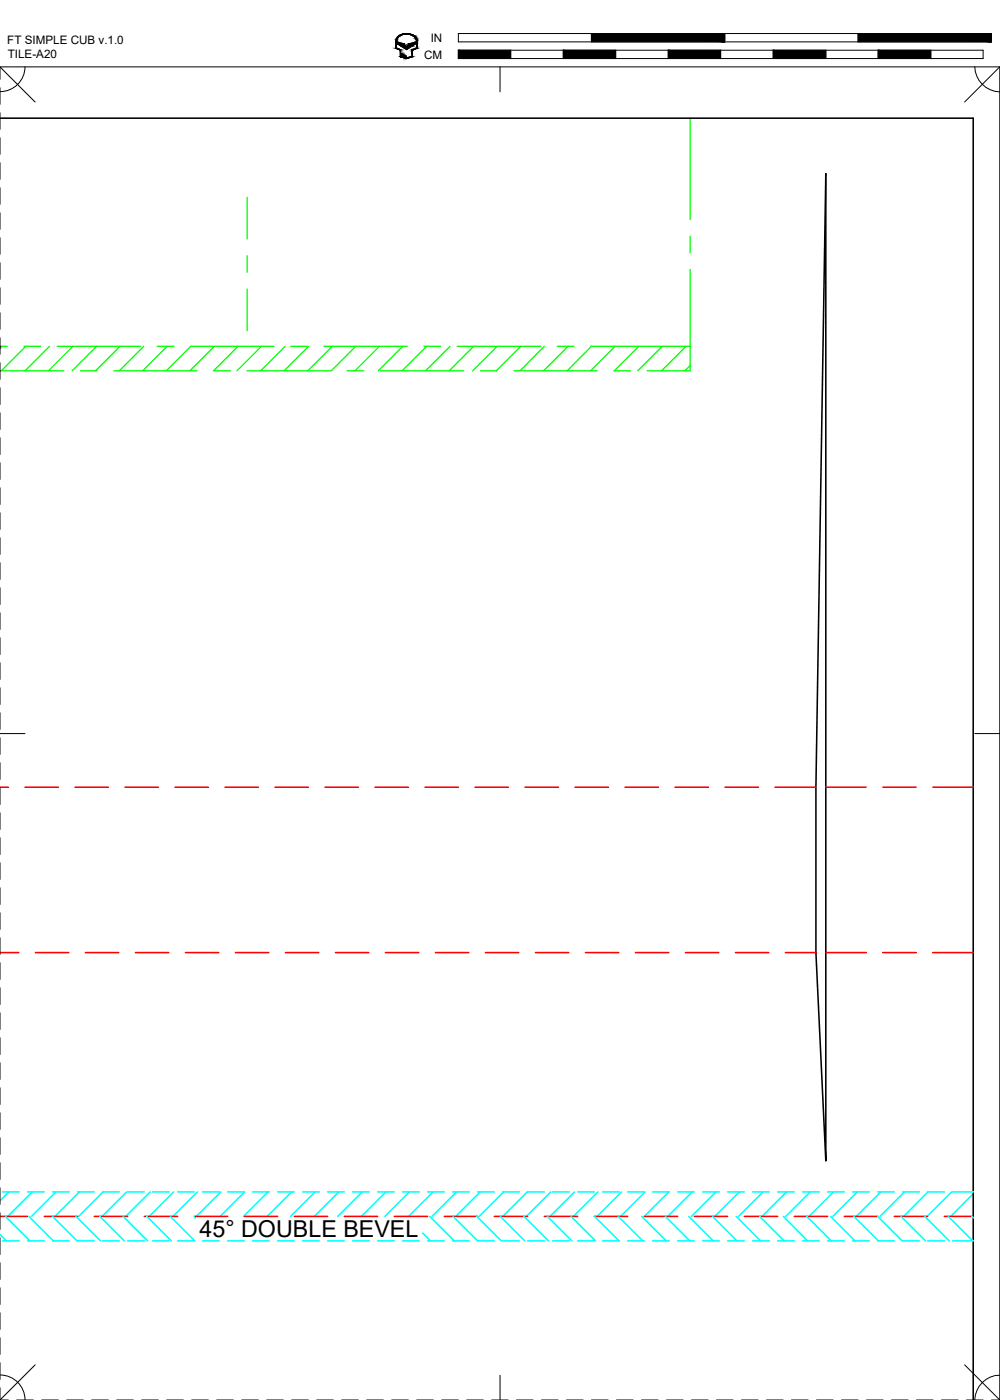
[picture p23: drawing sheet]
<svg xmlns="http://www.w3.org/2000/svg" width="190mm" height="267mm" viewBox="0 0 190 267" stroke-linecap="round" stroke-linejoin="round" font-family="sans-serif">
<defs><g id="words">
<text font-size="4.4" x="38" y="235.7">45° DOUBLE BEVEL</text>
<g font-size="2.2">
<text x="1.4" y="8.4">FT SIMPLE CUB v.1.0</text>
<text x="1.5" y="11.1">TILE-A20</text>
<text x="80.8" y="11.2">CM</text>
<text x="82.1" y="8">IN</text>
</g>
</g></defs>
<!-- layer: 04 BEVEL -->
<g fill="none" stroke="#0ff" stroke-width=".3">
<path d="M0 235.1l1.2 1.3M.5 227.1h3.2M.5 236.4h3.2M1 231.7l4.7 4.7M1.7 227.1l-1.7 1.6M5.3 227.1h3.1M5.3 236.4h3.1M5.5 231.7l4.7 4.7M6.2 227.1l-4.7 4.6M10 227.1h3.2M10 236.4h3.2M10 231.7l4.7 4.7"/>
<path d="M10.7 227.1l-4.7 4.6M14.5 231.7l4.6 4.7M14.8 227.1h3.2M14.8 236.4h3.2M15.1 227.1l-4.6 4.6M19 231.7l4.7 4.7M19.5 227.1h3.2M19.5 236.4h3.2M19.6 227.1l-4.6 4.6M23.5 231.7l4.6 4.7M24.1 227.1l-4.7 4.6M24.3 227.1h3.2"/>
<path d="M24.3 236.4h3.2M28 231.7l4.6 4.7M28.6 227.1l-4.6 4.6M29.1 227.1h3.1M29.1 236.4h3.1M32.4 231.7l4.7 4.7M33.1 227.1l-4.7 4.6M33.8 227.1h3.2M33.8 236.4h3.2M37 231.7l.2 .3M37.6 227.1l-4.7 4.6M38.6 227.1h3.2"/>
<path d="M38.6 236.4h3.2M42.1 227.1l-4.7 4.6M43.4 227.1h3.1M43.4 236.4h3.1M46.6 227.1l-4.7 4.6M48.1 227.1h3.2M48.1 236.4h3.2M51 227.1l-4.6 4.6M52.9 227.1h3.2M52.9 236.4h3.2M55.6 227.1l-4.7 4.6M57.6 227.1h3.2"/>
<path d="M57.6 236.4h3.2M60 227.1l-4.6 4.6M62.4 227.1h3.2M62.4 236.4h3.2M64.5 227.1l-4.6 4.6M67.2 227.1h3.1M67.2 236.4h3.1M69 227.1l-4.7 4.6M71.9 227.1h3.2M71.9 236.4h3.2M73.5 227.1l-4.6 4.6M76.7 227.1h3.2"/>
<path d="M76.7 236.4h3.2M78 227.1l-4.7 4.6M80.5 234.9l1.5 1.5M81.5 227.1h3.1M81.5 236.4h3.1M81.9 231.7l4.6 4.7M82.5 227.1l-4.7 4.6M86.2 227.1h3.2M86.2 236.4h3.2M86.3 231.7l4.7 4.7h3.2M87 227.1l-4.7 4.6M90.8 231.7l4.7 4.7"/>
<path d="M91 227.1h3.2M91.5 227.1l-4.7 4.6M95.3 231.7l4.7 4.7M95.7 227.1h3.2M95.7 236.4h3.2M95.9 227.1l-4.6 4.6M99.8 231.7l4.7 4.7M100.5 227.1l-4.7 4.6M100.5 227.1h3.2M100.5 236.4h3.2M104.3 231.7l4.6 4.7M104.9 227.1l-4.6 4.6"/>
<path d="M105.3 227.1h3.1M105.3 236.4h3.1M108.8 231.7l4.7 4.7M109.4 227.1l-4.6 4.6M110 227.1h3.2M110 236.4h3.2M113.3 231.7l4.6 4.7M113.9 227.1l-4.7 4.6M114.8 227.1h3.2M114.8 236.4h3.2M117.8 231.7l4.6 4.7M118.4 227.1l-4.6 4.6"/>
<path d="M119.6 227.1h3.1M119.6 236.4h3.1M122.2 231.7l4.7 4.7M122.9 227.1l-4.7 4.6M124.3 227.1h3.2M124.3 236.4h3.2M126.8 231.7l4.6 4.7M127.4 227.1l-4.7 4.6M129.1 227.1h3.2M129.1 236.4h3.2M131.2 231.7l4.7 4.7M131.9 227.1l-4.7 4.6"/>
<path d="M133.9 227.1h3.1M133.9 236.4h3.1M135.7 231.7l4.7 4.7M136.4 227.1l-4.7 4.6M138.6 227.1h3.2M138.6 236.4h3.2M140.3 231.7l4.6 4.7M140.8 227.1l-4.6 4.6M143.4 227.1h3.2M143.4 236.4h3.2M144.7 231.7l4.7 4.7M145.4 227.1l-4.7 4.6"/>
<path d="M148.1 227.1h3.2M148.1 236.4h3.2M149.2 231.7l4.6 4.7M149.8 227.1l-4.6 4.6M152.9 227.1h3.2M152.9 236.4h3.2M153.7 231.7l4.7 4.7M154.3 227.1l-4.6 4.6M157.7 227.1h3.1M157.7 236.4h3.1M158.2 231.7l4.7 4.7M158.8 227.1l-4.7 4.6"/>
<path d="M162.4 227.1h3.2M162.4 236.4h3.2M162.7 231.7l4.6 4.7M163.3 227.1l-4.6 4.6M167.2 227.1h3.2M167.2 236.4h3.2M167.2 231.7l4.7 4.7M167.8 227.1l-4.7 4.6M171.7 231.7l4.6 4.7M172 227.1h3.1M172 236.4h3.1M172.3 227.1l-4.7 4.6"/>
<path d="M176.2 231.7l4.6 4.7M176.7 227.1h3.2M176.7 236.4h3.2M176.8 227.1l-4.6 4.6M180.6 231.7l4.7 4.7M181.3 227.1l-4.7 4.6M181.5 227.1h3.9M181.5 236.4h3.9M185.1 231.7l.3 .3M185.4 227.4l-4.3 4.3"/>
</g>
<!-- layer: 01 CUT -->
<path d="M0 22.5h185.4v244.2M157.3 33.1v188.1l-1.9-39.7v-31.5z" fill="none" stroke="#000" stroke-width=".3"/>
<!-- layer: 05 REFERENCE -->
<g fill="none" stroke="#0f0" stroke-width=".25">
<path d="M47.1 37.6v7.9M131.5 22.5v19.3M47.1 48.7v3.2M47.1 55.1v7.9M131.5 45v3.2M131.5 51.3v19.3h-8.2M0 70.6h12.2M0 66h1.4M.4 66l-.4 .4M4.6 66h3.1M4.9 66l-4.7 4.6M9.4 66l-4.6 4.6"/>
<path d="M10.9 66h15.9M13.9 66l-4.7 4.6M15.3 70.6h3.2M18.4 66l-4.7 4.6M21.7 70.6h15.9M22.9 66l-4.7 4.6M27.4 66l-4.7 4.6M30 66h3.1M31.9 66l-4.7 4.6M36.3 66h15.9M36.4 66l-4.7 4.6M40.7 70.6h3.2"/>
<path d="M40.8 66l-4.6 4.6M45.3 66l-4.6 4.6M47.1 70.6h15.9M49.8 66l-4.7 4.6M54.3 66l-4.6 4.6M55.4 66h3.1M58.8 66l-4.7 4.6M61.7 66h15.9M63.3 66l-4.7 4.6M66.1 70.6h3.2M67.8 66l-4.7 4.6M72.3 66l-4.7 4.6"/>
<path d="M72.5 70.6h15.9M76.7 66l-4.6 4.6M80.8 66h3.1M81.3 66l-4.7 4.6M85.7 66l-4.6 4.6M87.1 66h15.9M90.2 66l-4.6 4.6M91.5 70.6h3.2M94.7 66l-4.7 4.6M97.9 70.6h15.9M99.2 66l-4.6 4.6M103.7 66l-4.6 4.6"/>
<path d="M106.2 66h3.1M108.2 66l-4.7 4.6M112.5 66h19M112.7 66l-4.6 4.6M116.9 70.6h3.2M117.2 66l-4.7 4.6M121.7 66l-4.7 4.6M126.2 66l-4.7 4.6M130.7 66l-4.7 4.6M131.5 69.6l-1 1"/>
</g>
<!-- layer: 02 SCORE -->
<g fill="none" stroke="#f00" stroke-width=".3">
<path d="M0 150h1.6M4.8 150h6.3M14.3 150h6.3M23.8 150h6.4M33.3 150h6.4M42.9 150h6.3M52.4 150h6.3M61.9 150h6.4M71.4 150h6.4M81 150h6.3M90.5 150h6.3M100 150h6.4"/>
<path d="M109.5 150h6.4M119.1 150h6.3M128.6 150h6.3M138.1 150h6.4M147.6 150h7.8M157.3 150h7.7M168.2 150h6.3M177.7 150h7.7M0 181.5h3.6M6.7 181.5h6.4M16.3 181.5h6.3M25.8 181.5h6.3"/>
<path d="M35.3 181.5h6.4M44.8 181.5h6.4M54.4 181.5h6.3M63.9 181.5h6.3M73.4 181.5h6.4M82.9 181.5h6.4M92.5 181.5h6.3M102 181.5h6.4M111.5 181.5h6.4M121.1 181.5h6.3M130.6 181.5h6.3M140.1 181.5h6.4"/>
<path d="M149.6 181.5h5.8M157.3 181.5h7.7M168.2 181.5h6.3M177.7 181.5h7.7M0 231.7h5.3M8.4 231.7h6.4M18 231.7h6.3M27.5 231.7h6.3M37 231.7h6.4M46.5 231.7h6.4M56.1 231.7h6.3M65.6 231.7h6.3"/>
<path d="M75.1 231.7h6.4M84.6 231.7h6.4M94.2 231.7h6.3M103.7 231.7h6.3M113.2 231.7h6.4M122.7 231.7h6.4M132.3 231.7h6.3M141.8 231.7h6.3M151.3 231.7h6.4M160.8 231.7h6.4M170.4 231.7h6.3M179.9 231.7h5.5"/>
</g>
<!-- layer: 22 TILED -->
<g fill="none" stroke="#000" stroke-width=".19">
<path d="M0 12.7l6.7 6.7M0 16.7v3.2M4.8 12.7a4.7 4.7 0 0 1-4.8 4.8M75.6 7.9a2 2 0 0 1 3.2-1l.5 .6 .1 1.7-.9 .3v1.3l-1.1 .2-.1-.3v.3h-.2v-.4h-.1v.3h-.1v-.5h-.1v.5l-.2-.1v-.6h-.1v.6h-.1v-1.3l-.9-.3v-1.3M75.7 8l1.3 .4 .2 .4h.4l.2-.4 1.4-.4v.3l-1.8 1.2-1.7-1.2zM75.8 7a2.26 2.26 0 0 1 3.6 .6l.1 1.6-.9 .4v1.2l-1.2 .4-1.1-.4v-1.3l-.9-.3a2.64 2.64 0 0 1 .4-2.2zM87.3 6.4h101.6v1.6h-101.6zM87.3 9.6h100v1.6h-100zM95.3 12.7v4.8M97.3 9.6v1.6M107.3 9.6v1.6M112.7 6.4v1.6"/>
<path d="M117.3 9.6v1.6M127.3 9.6v1.6M137.3 9.6v1.6M138.1 6.4v1.6M147.3 9.6v1.6M157.3 9.6v1.6M163.5 6.4v1.6M167.3 9.6v1.6M177.3 9.6v1.6M185.7 12.7a4.9 4.9 0 0 0 4.8 4.8M190.5 12.7h-190.5v2.4M190.5 12.7l-6.7 6.7"/>
<path d="M190.5 12.7v254M0 21.5v3.1M0 26.2v3.2M0 31v3.2M0 35.8v3.1M0 40.5v3.2M0 45.3v3.2M0 50v3.2M0 54.8v3.2M0 59.6v3.1M0 64.3v3.2M0 69.1v3.2"/>
<path d="M0 73.9v3.1M0 78.6v3.2M0 83.4v3.2M0 88.1v3.2M0 92.9v3.2M0 97.7v3.1M0 102.4v3.2M0 107.2v3.2M0 112v3.1M0 116.7v3.2M0 139.7h4.8M0 121.5v3.2"/>
<path d="M0 126.3v3.1M0 131v3.2M0 135.8v3.2M185.7 139.7h4.8M0 140.5v3.2M0 145.3v3.2M0 150.1v3.1M0 154.8v3.2M0 159.6v3.2M0 164.4v3.1M0 169.1v3.2M0 173.9v3.2"/>
<path d="M0 178.6v3.2M0 183.4v3.2M0 188.2v3.1M0 192.9v3.2M0 197.7v3.2M0 202.5v3.1M0 207.2v3.2M0 212v3.2M0 216.7v3.2M0 221.5v3.2M0 226.3v3.1M0 231v3.2"/>
<path d="M0 235.8v3.2M0 240.6v3.1M0 245.3v3.2M0 250.1v3.2M0 254.8v3.2M0 259.6v3.2M0 264.4v2.3M0 266.7h1.6M0 261.9a4.7 4.7 0 0 1 4.8 4.8M3.2 266.7h3.2M6.7 260l-6.7 6.7M7.9 266.7h3.2"/>
<path d="M12.7 266.7h3.2M17.5 266.7h3.1M22.2 266.7h3.2M27 266.7h3.2M31.8 266.7h3.1M36.5 266.7h3.2M41.3 266.7h3.2M46 266.7h3.2M50.8 266.7h3.2M55.6 266.7h3.1M60.3 266.7h3.2M65.1 266.7h3.2"/>
<path d="M69.9 266.7h3.1M74.6 266.7h3.2M79.4 266.7h3.2M84.1 266.7h3.2M88.9 266.7h3.2M93.7 266.7h3.1M95.3 262v4.7M98.4 266.7h3.2M103.1 266.7h3.2M107.9 266.7h3.2M112.7 266.7h3.1M117.4 266.7h3.2"/>
<path d="M122.2 266.7h3.2M127 266.7h3.1M131.7 266.7h3.2M136.5 266.7h3.2M141.2 266.7h3.2M146 266.7h3.2M150.8 266.7h3.1M155.5 266.7h3.2M160.3 266.7h3.2M165.1 266.7h3.1M169.8 266.7h3.2M174.6 266.7h3.2"/>
<path d="M179.3 266.7h3.2M183.8 260l6.7 6.7M184.1 266.7h3.2M188.9 266.7h1.6M190.5 262a4.8 4.8 0 0 0-4.8 4.7"/>
</g>
<g fill="#000" stroke="#000" stroke-width=".19">
<path d="M75.7 8l1.1 .3h-1.1zM76.4 8.8h2.1l-1.1 .7zM77 11h.8l-.4 .2zM77 6.4h.8zM78 8.3l1.2-.3v.3z"/>
<path d="M75.4 7.9l.1 1.3v-1.3zM75.4 7.9l.1 1.3h-.1z"/>
<path d="M75.4 9.2h.3zM75.4 9.2h.3z"/>
<path d="M75.5 7.6l.1 .1zM75.5 7.6l.1 .1z"/>
<path d="M75.5 7.7v.2l.1-.2zM75.5 7.7v.2h-.1z"/>
<path d="M75.6 7.4v.2l.1-.2zM75.6 7.4l-.1 .2z"/>
<path d="M75.6 7.3h.1zM75.6 7.3l.1 .1z"/>
<path d="M75.4 9.2l1 .3zM75.4 9.2l1 .3z"/>
<path d="M75.7 7.1v.2l.1-.2zM75.7 7.1v.2h-.1z"/>
<path d="M75.8 7v.1l.1-.1zM75.8 7l-.1 .1z"/>
<path d="M75.9 6.9v.1l.1-.1zM75.8 7l.1-.1z"/>
<path d="M76 6.8v.1l.2-.1zM76 6.8l-.1 .1z"/>
<path d="M76.1 6.7l.1 .1 .1-.1zM76 6.8l.1-.1 .1 .1z"/>
<path d="M76.1 9.5h.3zM76.1 9.5h.3z"/>
<path d="M76.3 9.5l.1 1.3v-1.3zM76.3 9.5l.1 1.3h-.1z"/>
<path d="M76.3 10.8h.1zM76.3 10.8h.1z"/>
<path d="M76.5 10.8h.1zM76.5 10.8h.1z"/>
<path d="M76.3 10.8h.2zM76.3 10.8h.2z"/>
<path d="M76.3 6.6v.1l.2-.1zM76.1 6.7l.2-.1z"/>
<path d="M76.4 6.6h.2zM76.3 6.6h.2z"/>
<path d="M76.5 10.2l.1 .6v-.6zM76.5 10.2l.1 .6h-.1z"/>
<path d="M76.3 10.8h.3zM76.3 10.8h.3zM76.3 10.8h.3zM76.3 10.8h.3z"/>
<path d="M76.3 10.8h.3zM76.3 10.8h.3z"/>
<path d="M76.3 10.8l.5 .1zM76.3 10.8l.5 .1z"/>
<path d="M75.7 8.3l1.3 .1zM75.7 8.3l1.3 .1z"/>
<path d="M76.6 6.5v.1l.3-.1zM76.4 6.6l.2-.1z"/>
<path d="M76.8 10.4l.1 .4v-.4zM76.8 10.4l.1 .4h-.1z"/>
<path d="M76.8 10.8l.1 .1zM76.8 10.8l.1 .1z"/>
<path d="M76.4 10.9h.5zM76.4 10.9h.5z"/>
<path d="M76.5 10.9h.5zM76.5 10.9h.5z"/>
<path d="M77 10.9h.1zM77 10.9h.1z"/>
<path d="M75.8 8.4l1.2 .2v-.2zM75.8 8.4l1.2 .2h-.9z"/>
<path d="M76.1 8.6l1.1 .2-.2-.2zM76.1 8.6l1.1 .2h-.8z"/>
<path d="M76.6 6.5h.5zM76.6 6.5h.3z"/>
<path d="M77 10.6l.1 .3v-.3zM77 10.6l.1 .3h-.1z"/>
<path d="M76.7 10.9l.4 .1zM76.7 10.9l.4 .1z"/>
<path d="M76.8 11h.5zM76.8 11h.5z"/>
<path d="M76.7 6.5h.5zM76.6 6.5h.5z"/>
<path d="M77.3 10.7l.1 .3zM77.3 10.7l.1 .3z"/>
<path d="M77.3 11h.1zM77.3 11h.1z"/>
<path d="M76.9 11h.5zM76.9 11h.5z"/>
<path d="M77 6.4l1.1 .1zM76.7 6.5l.3-.1 1.1 .1z"/>
<path d="M77.5 11h.4zM77.4 11h.4z"/>
<path d="M77.6 6.5h.6zM77.6 6.5h.6z"/>
<path d="M77.7 6.5h.6zM77.7 6.5h.6z"/>
<path d="M78 6.5l.5 .1zM78 6.5l.5 .1z"/>
<path d="M78.3 6.6h.2zM78.3 6.6h.2z"/>
<path d="M78.3 6.6l.5 .1zM78.3 6.6l.5 .1z"/>
<path d="M78.5 9.6l.1 1.2v-1.2zM78.5 9.6l.1 1.2h-.1z"/>
<path d="M78.5 10.8h.1zM78.2 10.8h.4z"/>
<path d="M77.9 11l.7-.2h-.4zM77.5 11l.7-.2-.3 .2z"/>
<path d="M78.6 6.7l.3 .1zM78.6 6.7l.3 .1z"/>
<path d="M78.5 9.5l.1 .1 .2-.1zM78.5 9.5l.1 .1z"/>
<path d="M77.8 8.6l.7 .2 .3-.2zM77.6 8.8l.2-.2 .7 .2z"/>
<path d="M78.7 6.8l.3 .1zM78.7 6.8l.3 .1z"/>
<path d="M78.9 6.9l.2 .1zM78.9 6.9l.2 .1z"/>
<path d="M77.8 8.4l1 .2 .3-.2zM77.8 8.4l1 .2h-1z"/>
<path d="M79 7l.2 .1zM79 7l.2 .1z"/>
<path d="M79.1 7.1l.2 .2zM79.1 7.1l.2 .2z"/>
<path d="M78 8.3h1.2zM77.8 8.4h1.3z"/>
<path d="M79.2 7.3l.1 .1zM79.2 7.3l.1 .1z"/>
<path d="M79.2 7.4l.2 .2zM79.2 7.4l.2 .2z"/>
<path d="M79.3 7.6l.1 .1zM79.3 7.6l.1 .1z"/>
<path d="M79.3 7.7l.2 .2zM79.3 7.7l.2 .2z"/>
<path d="M79.4 7.9l.1 1.3v-1.3zM79.4 7.9l.1 1.3h-.1z"/>
<path d="M79.4 9.2h.1zM79.2 9.2h.3z"/>
<path d="M78.8 9.5l.7-.3h-.3zM78.5 9.5l.7-.3-.4 .3z"/>
<path d="M87.3 9.6l10 1.6v-1.6zM87.3 9.6l10 1.6h-10z"/>
<path d="M107.3 9.6l10 1.6v-1.6zM107.3 9.6l10 1.6h-10z"/>
<path d="M127.3 9.6l10 1.6v-1.6zM127.3 9.6l10 1.6h-10z"/>
<path d="M112.7 6.4l25.4 1.6v-1.6zM112.7 6.4l25.4 1.6h-25.4z"/>
<path d="M147.3 9.6l10 1.6v-1.6zM147.3 9.6l10 1.6h-10z"/>
<path d="M167.3 9.6l10 1.6v-1.6zM167.3 9.6l10 1.6h-10z"/>
<path d="M163.5 6.4l25.4 1.6v-1.6zM163.5 6.4l25.4 1.6h-25.4z"/>
</g>
<use href="#words"/>
</svg>
